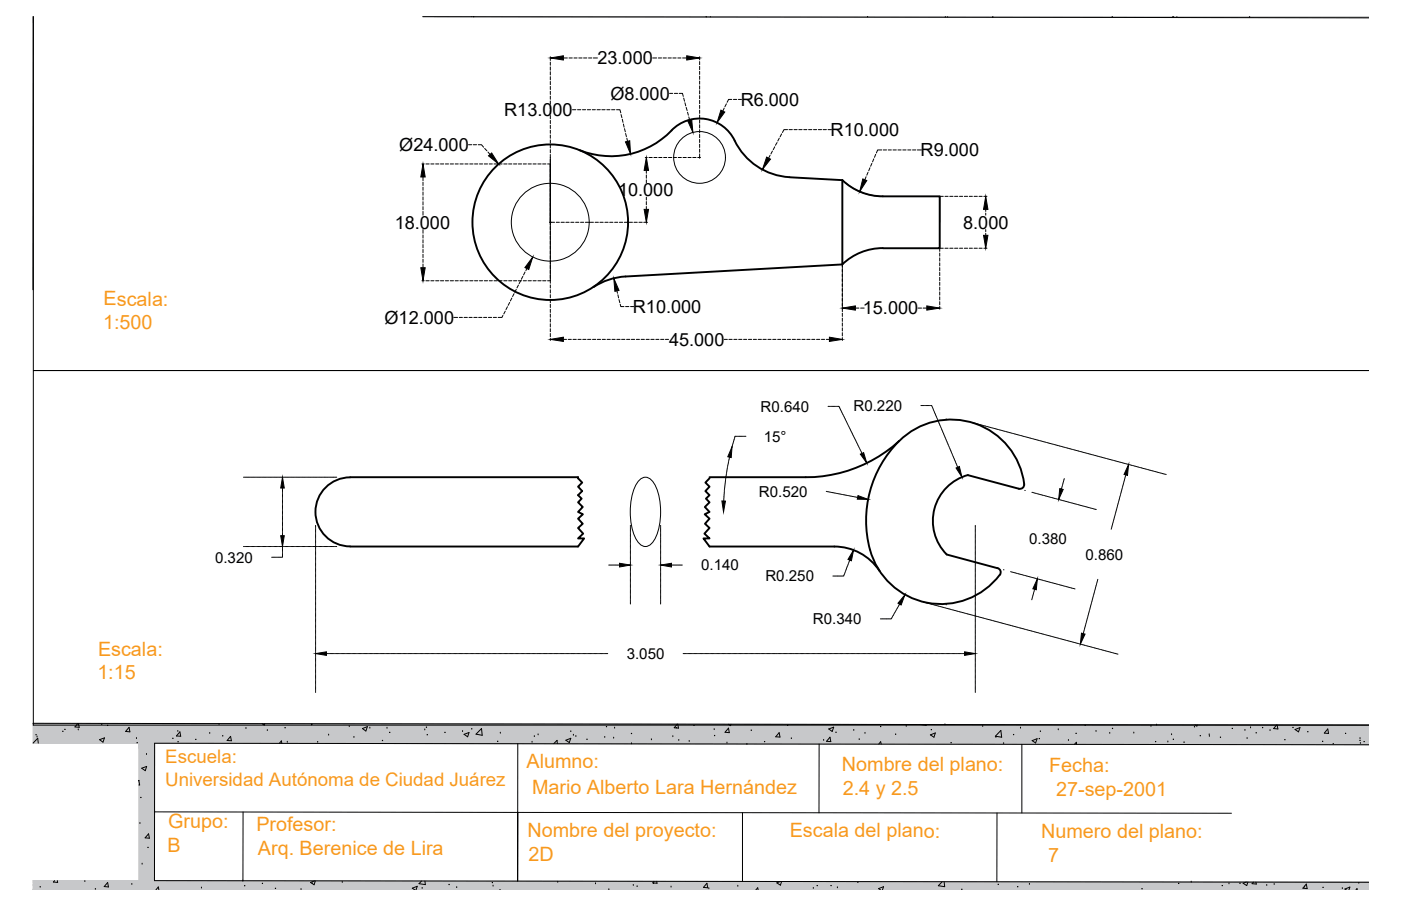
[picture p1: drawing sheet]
<svg xmlns="http://www.w3.org/2000/svg" width="432mm" height="279mm" viewBox="0 0 432 279" stroke-linecap="round" stroke-linejoin="round" font-family="sans-serif">
<defs><g id="words">
<g font-size="6.1" fill="#f8991e">
<text x="31.9" y="94.2">Escala:</text>
<text x="31.8" y="101.5">1:500</text>
<text x="30.2" y="202.2">Escala:</text>
<text x="30" y="209.5">1:15</text>
<text x="162.3" y="236.8">Alumno:</text>
<text x="259.5" y="237.8">Nombre del plano:</text>
<text x="323.3" y="238.1">Fecha:</text>
<text x="164" y="244.7">Mario Alberto Lara Hernández</text>
<text x="259.7" y="245.2">2.4 y 2.5</text>
<text x="325.5" y="245.5">27-sep-2001</text>
<text x="51.8" y="255.5">Grupo:</text>
<text x="79" y="256.3">Profesor:</text>
<text x="51.7" y="262.7">B</text>
<text x="79.5" y="263.6">Arq. Berenice de Lira</text>
<text x="162.6" y="258">Nombre del proyecto:</text>
<text x="243.4" y="258.2">Escala del plano:</text>
<text x="320.9" y="258.3">Numero del plano:</text>
<text x="162.8" y="265.5">2D</text>
<text x="323.1" y="265.7">7</text>
</g>
<g font-size="5.8" fill="#f8991e">
<text x="51" y="235.4">Escuela:</text>
<text x="50.9" y="242.3">Universidad Autónoma de Ciudad Juárez</text>
</g>
<g font-size="5.6">
<text x="184.1" y="19.8">23.000</text>
<text x="155.4" y="35.8">R13.000</text>
<text x="188.1" y="30.7">Ø8.000</text>
<text x="228.3" y="32.7">R6.000</text>
<text x="256" y="41.9">R10.000</text>
<text x="123" y="46.5">Ø24.000</text>
<text x="283.7" y="48.2">R9.000</text>
<text x="190.5" y="60.6">10.000</text>
<text x="121.7" y="70.5">18.000</text>
<text x="296.9" y="70.5">8.000</text>
<text x="118.5" y="99.8">Ø12.000</text>
<text x="195.1" y="96.5">R10.000</text>
<text x="265.9" y="97">15.000</text>
<text x="206.2" y="106.6">45.000</text>
</g>
<g font-size="4.7">
<text x="234.4" y="127">R0.640</text>
<text x="263" y="126.7">R0.220</text>
<text x="235.4" y="136.2">15°</text>
<text x="233.9" y="153.2">R0.520</text>
<text x="317.2" y="167.9">0.380</text>
<text x="66.3" y="173.5">0.320</text>
<text x="334.6" y="172.6">0.860</text>
<text x="216.1" y="175.9">0.140</text>
<text x="235.9" y="179.3">R0.250</text>
<text x="250.6" y="192.5">R0.340</text>
<text x="193.2" y="203.2">3.050</text>
</g>
</g></defs>
<!-- layer: Layer5 -->
<path d="M277.1 136a22.5 22.5 0 0 1 23.7-5.3 22.5 22.5 0 0 1 14.8 19.2l-.7 .7-.9 .1-15.7-4.2M99.9 150.8a10.7 10.7 0 0 1 8-3.6h70.3v.3l1.2 1.3-1.2 1.3 1.2 1.3-1.2 1.3 1.1 1.1-1.1 1.1 1.4 1.5-1.4 1.5 1.4 .7-1.4 1.3 1.4 1.6-1.4 1.3 1.5 1.8-1.5 1.4h1.8l-1.8 2.5h-70.3a10.6 10.6 0 0 1-9.7-6.3 10.6 10.6 0 0 1 1.7-11.4zM218.7 147.2h29.7a42.6 42.6 0 0 0 28.7-11.2 34.1 34.1 0 0 0-7.2 38 22.6 22.6 0 0 0 38.5 2.7l-.2-.9-.8-.6-15.7-4.2M218.7 147.5l-1.3 1.3 1.3 1.3-1.3 1.3 1.3 1.3-1.1 1.1 1.1 1.1-1.5 1.5 1.5 1.5-1.5 .7 1.5 1.3-1.4 1.6 1.4 1.3-1.6 1.8 1.6 1.4h-1.9l1.9 2.5h38.4a16.7 16.7 0 0 1 14 7.6M298.3 146.5a14.7 14.7 0 0 0-6.5 24.5" fill="none" stroke="#000" stroke-width=".59"/>
<!-- layer: 0 -->
<g fill="none" stroke="#000" stroke-width=".31">
<path d="M130.3 5.1l291.6 .4M145.4 5.1h.1M217.7 5.1v.1M219 5.1l-.1 .1M267.4 5.2h.1M291.5 5.1l-.2 .2M292 5.1l.1 .2M305.8 5.3l.2-.1v.1M342.8 5.2h.1M361.8 5.1l-.5 .2 .3 .1M362.7 5.1v.3M169.6 48.6v38"/>
<path d="M259.6 55.5a18 18 0 0 0 12.5 5.1M289.6 60.6v8M10.2 89.4l.1-84.3v109.2h411.6h-411.6v109.3h411.6l-411.7-.5M277.1 136h.1M291.6 129.2v.2M315.8 151.2l.2 .1M309.3 175.7h.1M291.6 186.3v.2M10.2 229.2l1.4-1.5 .2 1.5M11.4 227.3h.1M24 223.1l-.9 1.1 1.3 .1-.2-1.2M24.1 225.1h.1"/>
<path d="M30.7 228.1l1.5-.5-.5 1.3zM39.8 224.3l.2 1.4-1.3-.1zM42.1 227.8h.1M43.7 236.9l1.5-.5-.4 1.3zM45.2 232.7h.1M54.8 225.6h.1M55.4 225.7l.3 1.3h-1.3zM67.5 223.4h.1M71.1 227.1l.2 1.3h-1.3zM80.8 223.2l.6 .4 .2-.4M86.1 229.2l.6-.7 .2 .7M88.5 228.9h.1"/>
<path d="M96 223.6h.1M101.3 226.7h.1M107.6 224.1h.1M111.7 224.7l1.5-.6-.4 1.3zM114 224.6h.1M119.3 224.6h.1M130.9 225.1h.1M142.6 225.6h.1M143 226.5l1.6-.6-.5 1.3zM148.4 224.7l.2 2.1-1.9-.4zM154.2 226.1h.1M159.6 229.3l-.1 42.5 .1-21.3-111.9-.1"/>
<path d="M164 228.9h.1M165.8 226.6h.1M170.7 229.3l1-1 .1 1M174.4 228.3l1.5-.6-.4 1.3zM176.7 226.8h.1M177.5 227.1h.1M189.1 227.6h.1M189.4 224.6h.1M194.6 229.4h.1M200.8 228.1h.1M207.4 227.2h.1M208.7 223.3l-.9 1.1 1.3 .2-.2-1.3"/>
<path d="M212.4 228.7h.1M220.1 225h.1M224.1 229.2h.1M224.5 224.6l.3 1.3-1.3-.1zM224.5 223.4l.7 .4 .1-.4M240.1 225.9l.3 1.4-1.3-.1zM252.5 229.5l-.1 21.2M253.9 228.3h.1M255.4 224.8l1.5-.5-.4 1.3zM255.8 227.3l.3 1.4-1.4-.1zM266.6 226.2h.1M270.8 229.5l.6-.8 .2 .8"/>
<path d="M279.3 224h.1M283.6 223.4l1.8 .3v-.3M286.8 226.6l1.5-.6-.4 1.3zM291.2 223.5h.1M302.9 224h.1M308.5 225.3l.2 2-1.9-.3zM314.5 224.6h.1M314.9 229.5v21.2M318.1 228.4l1.5-.6-.4 1.3zM326.2 225.1h.1M329.3 228.4h.1M331.2 229.5l.6-.6v.6"/>
<path d="M337.8 225.6h.1M342 226.2h.1M349.4 226.1h.1M354.7 224h.1M356.5 223.6h.1M359.9 228.8h.1M361.1 226.6h.1M368.3 223.5l.6 .4 .1-.4M372.7 226.6h.1M372.7 227.1h.1M385.4 224.5h.1M393.5 223.6l-1 1.1 1.4 .1-.3-1.2"/>
<path d="M399.1 225l1.6-.6-.5 1.3zM409.2 224.8l.3 1.4-1.3-.1zM419.2 227.8h.1M421.9 229.7l-374.2-.5-.1 42.4 374.3 .5M42.8 240.7l.2 1.4h-.2M45.8 257.1l.2 1.4-1.3-.1zM47.7 250.4h.1M74.9 250.4v21.2M159.6 250.5l219.9 .3M228.8 250.6v21.2M307.3 250.7l-.1 21.2M16.8 271.6l-.3 .4 1.3 .1-.1-.5"/>
<path d="M33.2 272.2l.2 1.3-1.3-.1zM43.8 266.5h.1M48 274.5l.8-1 .2 1M62.1 273.9h.1M74.8 271.7h.1M92.8 274.3h.1M96.9 271.7l-1.2 .4 1.1 .8 .4-1.2M105.5 272.1h.1M127.9 274.5l-.8-.6 1.5-.6-.4 1.2M129.9 271.7l-.8 .8 2 .3-.1-1.1M152 273.3h.1M154 274.5h.1"/>
<path d="M171.9 272.1h.1M183.5 272.6h.1M195.2 273.1h.1M201.6 271.8l-.4 .5 1.3 .1-.1-.6M206.8 273.6h.1M217.9 272.4l.2 1.4-1.3-.1zM218.5 274.1h.1M227.4 273.3h.1M232.9 274.5l.6-.7 .2 .7M240.5 271.8l-1.1 .5 1.1 .7 .4-1.2M258.1 273.8h.1M271.4 274.5l-.6-.5 1.5-.6-.3 1.1"/>
<path d="M290.4 271.9l-1.2 1.2 2 .3-.2-1.5M317.3 272.7h.1M367.1 272h.1M378.8 272.6h.1M384.1 272l-1 .4 1.1 .7 .4-1.1M386.3 272l-.4 .5 1.3 .1-.1-.6M390.4 273.1h.1M392.7 272.8h.1M402.1 273.6h.1M402.6 272.6l.3 1.4-1.3-.1zM413.7 274h.1M415 274.5l-.5-.3 1.5-.6-.3 .9"/>
<path d="M417.9 274.5l.3-.5 .1 .5"/>
</g>
<!-- layer: Layer6 -->
<path d="M197.1 148a2.54 2.54 0 0 1 4.2 .6 19.5 19.5 0 0 1 0 18.5 2.64 2.64 0 0 1-2.4 1.4 2.64 2.64 0 0 1-2.3-1.4 19.5 19.5 0 0 1 0-18.5z" fill="none" stroke="#000" stroke-width=".31"/>
<!-- layer: Layer8 -->
<g fill="none" stroke="#000" stroke-width=".31">
<path d="M225.7 137.5l-.1 .3M225.8 137.1l-.1 .2M225.9 136.8l-.1 .2M226 136.4v.2M226.1 136l-.1 .3M226.2 135.7v.2M226.3 135.3v.3M226.4 134.9v.3M226.9 134.5h-.3l-.1 .3M227 134.5h.2M227.4 134.5h.2M227.7 134.5h.3"/>
<path d="M228.1 134.5h.2M228.5 134.5h.2M228.8 134.5h.3M229.2 134.5h.3M229.6 134.5h.3M255.2 125.3h.3M255.6 125.3h.3M256 125.3h.3M256.4 125.3h.3M256.8 125.3h.2M257.2 125.3h.2M257.5 125.3h.3"/>
<path d="M257.9 125.3h.2M258.3 125.3l.3 .1M258.7 125.5l.1 .3M258.9 125.9v.2M259 126.2l.1 .3M259.2 126.5l.1 .3M259.4 126.9v.2M259.5 127.2l.1 .3M259.7 127.6l.1 .2M259.8 127.9l.2 .2M260 128.2l.1 .3M260.2 128.6l.1 .2"/>
<path d="M260.3 128.9l.2 .2M260.5 129.3l.1 .2M260.7 129.6l.1 .2M260.8 129.9l.1 .2M261 130.3l.1 .2M261.1 130.6l.2 .2M261.3 131l.1 .2M261.5 131.3l.1 .2M261.6 131.6l.2 .2M261.8 132l.1 .2M262 132.3l.1 .2M262.2 132.6v.3"/>
<path d="M262.3 133l.1 .2M262.5 133.3l.1 .2M262.7 133.6v.3M262.8 134l.1 .2M263 134.3l.1 .2M263.1 134.6l.2 .3M263.3 135l.1 .2M263.5 135.3l.1 .3M263.6 135.7l.2 .2M263.8 136l.1 .2M264 136.3l.1 .2M264.1 136.7l.1 .2"/>
<path d="M264.3 137l.1 .2M264.4 137.3l.2 .3M264.6 137.7l.1 .2M264.8 138l.1 .2M265 138.4l.1 .2M265.1 138.7l.1 .2M265.3 139l.1 .2M265.5 139.4v.2M265.6 139.7l.1 .1M283.8 125.1h.3M284.3 125.1h.2M284.6 125.1h.2"/>
<path d="M285 125.1h.2M285.4 125.1h.2M285.7 125.1h.3M286.1 125.1h.3M286.5 125.1h.3M286.9 125.1l.3 .1M287.3 125.3v.2M287.4 125.7l.1 .2M287.6 126v.3M287.7 126.3l.1 .3M287.9 126.7v.2M288 127.1l.1 .2"/>
<path d="M288.1 127.4l.1 .2M288.3 127.7l.1 .2M288.4 128.1l.1 .2M288.6 128.4l.1 .3M288.7 128.8l.1 .2M288.9 129.1l.1 .2M289 129.5l.1 .2M289.2 129.8v.2M289.3 130.1l.1 .3M289.4 130.5l.1 .2M289.6 130.8l.1 .3M289.7 131.2l.1 .2"/>
<path d="M289.9 131.5l.1 .3M290 131.9l.1 .2M290.2 132.2l.1 .3M290.3 132.6l.1 .2M290.5 132.9l.1 .3M290.6 133.3l.1 .2M290.8 133.6l.1 .2M290.9 134l.1 .2M291 134.3l.2 .2M291.2 134.6l.1 .3M291.3 135l.2 .2M291.5 135.4l.1 .2"/>
<path d="M291.6 135.7l.1 .2M291.8 136l.1 .2M291.9 136.4l.1 .2M292.1 136.7l.1 .3M292.2 137l.1 .3M292.3 137.4l.2 .2M292.5 137.8l.1 .2M292.6 138.1l.2 .2M292.8 138.4l.1 .3M292.9 138.8l.2 .2M293.1 139.1l.1 .3M293.2 139.5l.1 .2"/>
<path d="M293.4 139.8l.1 .3M299.5 130.3h.2M299.8 130.4h.2M300.2 130.4l.2 .1M300.5 130.5l.3 .1M300.9 130.7h.2M301.3 130.7l.2 .1M301.6 130.8l.3 .1M302 131h.2M302.3 131l.3 .1M302.7 131.1l.2 .1M303.1 131.2l.2 .1"/>
<path d="M303.4 131.3l.3 .1M303.8 131.4l.2 .1M304.2 131.5l.2 .1M304.5 131.6l.2 .1M304.9 131.7l.2 .1M305.3 131.8l.2 .1M305.6 131.9l.2 .1M306 132l.2 .1M306.3 132.1l.3 .1M306.7 132.2l.2 .1M307 132.3h.3M307.4 132.4l.3 .1"/>
<path d="M307.8 132.5l.2 .1M308.1 132.6h.3M308.5 132.7h.2M308.8 132.8l.3 .1M309.2 132.9h.2M309.6 133h.2M310 133.1l.2 .1M310.3 133.2h.2M310.7 133.3h.2M311.1 133.4h.2M311.4 133.4l.2 .1M311.8 133.6h.2"/>
<path d="M312.1 133.7h.3M312.5 133.7l.2 .1M312.8 133.8l.3 .1M313.2 134h.3M313.5 134l.3 .1M313.9 134.1l.3 .1M314.3 134.3h.2M314.6 134.3l.3 .1M315 134.4l.2 .1M315.4 134.5l.2 .1M315.8 134.6l.2 .1M316.1 134.7l.2 .1"/>
<path d="M316.5 134.8l.2 .1M316.8 134.9l.3 .1M317.2 135l.2 .1M317.6 135.1l.2 .1M317.9 135.2l.3 .1M318.3 135.3l.2 .1M318.6 135.4l.3 .1M319 135.5l.2 .1M319.3 135.6l.3 .1M319.7 135.7l.3 .1M320.1 135.8l.2 .1M320.4 135.9h.3"/>
<path d="M320.8 136h.2M321.2 136.1l.2 .1M321.5 136.2h.3M321.9 136.3h.2M322.3 136.4l.2 .1M322.6 136.5h.3M323 136.6h.2M323.3 136.7l.3 .1M323.7 136.8h.3M324.1 136.9h.2M324.4 137h.3M324.8 137l.2 .1"/>
<path d="M325.1 137.1l.3 .1M325.5 137.3h.3M325.9 137.3l.2 .1M326.2 137.4l.3 .1M326.6 137.6h.2M327 137.6l.2 .1M327.3 137.7l.3 .1M327.7 137.9h.2M328.1 137.9l.2 .1M328.4 138l.3 .1M328.8 138.1l.2 .1M329.1 138.2l.3 .1"/>
<path d="M329.5 138.3l.3 .1M329.8 138.4l.3 .1M330.2 138.5l.3 .1M330.6 138.6l.2 .1M330.9 138.7l.3 .1M331.3 138.8l.2 .1M331.7 138.9l.2 .1M332 139l.3 .1M332.4 139.1l.2 .1M332.8 139.2h.2M333.1 139.3h.3M333.5 139.4l.2 .1"/>
<path d="M333.9 139.5h.2M334.2 139.6h.3M334.6 139.7l.2 .1M334.9 139.8h.3M335.3 139.9h.3M335.6 140l.3 .1M75 147.2h.3M75.4 147.2h.3M75.8 147.2h.3M76.2 147.2h.2M76.5 147.2h.3M76.9 147.2h.3"/>
<path d="M77.3 147.2h.2M77.7 147.2h.2M78 147.2h.3M78.4 147.2h.3M78.8 147.2h.2M79.1 147.2h.3M79.5 147.2h.3M79.9 147.2h.3M80.3 147.2h.2M80.7 147.2h.2M81.1 147.2h.2M81.4 147.2h.2"/>
<path d="M81.8 147.2h.2M82.2 147.2h.2M82.5 147.2h.3M82.9 147.2h.3M83.3 147.2h.3M83.7 147.2h.2M84.1 147.2h.2M84.4 147.2h.3M84.8 147.2h.2M85.2 147.2h.2M85.5 147.2h.3M85.9 147.2h.3"/>
<path d="M86.3 147.2h.3M86.7 147.2h.2M87 147.2h.3M87.1 150.5v.2M87.1 150.8v.3M87.1 151.1v.3M87.1 151.5v.3M87.1 151.9v.3M87.1 152.3v.2M87.1 152.7v.2M87.1 153v.3M87.1 153.4v.3"/>
<path d="M87.1 153.8v.2M87.1 154.1v.3M87.1 154.5v.3M87.1 154.9v.3M87.1 155.3v.2M87.1 155.7v.2M87.1 156.1v.2M87.1 156.4v.2M87.1 156.8v.2M87.1 157.2v.2M87.1 157.5v.3M87.1 157.9v.3"/>
<path d="M87.1 158.3v.3M87.1 158.7v.2M87.1 159.1v.2M87.1 159.4v.3M87.1 159.8v.2M87.4 147.2h.3M87.8 147.2h.2M88.2 147.2h.2M88.5 147.2h.3M88.9 147.2h.3M89.3 147.2h.2M89.6 147.2h.3"/>
<path d="M90 147.2h.3M90.4 147.2h.3M90.8 147.2h.2M91.2 147.2h.2M91.6 147.2h.2M91.9 147.2h.2M92.3 147.2h.2M92.7 147.2h.2M93 147.2h.3M93.4 147.2h.3M93.8 147.2h.3M94.2 147.2h.2"/>
<path d="M94.6 147.2h.2M94.9 147.2h.3M95.3 147.2h.2M95.7 147.2h.2M96 147.2h.3M96.4 147.2h.3M96.8 147.2h.3M97.2 147.2h.2M97.5 147.2h.3M97.9 147.2h.3M98.3 147.2h.2M98.7 147.2h.2"/>
<path d="M99 147.2h.3M99.4 147.2h.3M99.8 147.2h.3M100.1 147.2h.3M100.5 147.2h.3M100.9 147.2h.3M101.3 147.2h.2M101.7 147.2h.2M102.1 147.2h.2M102.4 147.2h.3M102.8 147.2h.2M103.2 147.2h.2"/>
<path d="M103.5 147.2h.3M223.1 153.9v.3M223.1 154.3l-.1 .2M223.1 153.2v.2M223.1 153.6v.2M223.2 152.5v.2M223.2 152.8l-.1 .3M223.2 152.1v.2M223.3 151.3v.3M223.3 151.7l-.1 .2M223.3 150.9v.3M223.3 150.6v.2"/>
<path d="M223.4 150.2l-.1 .3M223.4 149.8v.3M223.5 149.5l-.1 .2M223.5 149.1v.2M223.5 148.7v.2M223.6 148.4l-.1 .2M223.6 148v.2M223.7 147.6l-.1 .2M223.7 147.2v.3M223.8 146.9l-.1 .2M223.8 146.5v.2M223.9 146.1l-.1 .3"/>
<path d="M223.9 145.7v.3M224 145.4v.2M224.1 145l-.1 .3M224.1 144.6v.3M224.2 144.2l-.1 .3M224.3 143.9l-.1 .2M224.3 143.5v.3M224.4 143.1v.3M224.5 142.8l-.1 .2M224.6 142.4l-.1 .3M224.6 142v.3M224.7 141.7l-.1 .2"/>
<path d="M224.8 141.3l-.1 .3M224.8 141v.2M254.7 151.5l.1 .1M255 151.6l.2 .1M255.3 151.7h.3M255.7 151.7l.2 .1M256.1 151.8l.2 .1M256.4 151.9h.3M256.8 151.9l.2 .1M257.2 152l.2 .1M257.5 152.1l.3 .1M257.9 152.2h.2"/>
<path d="M258.3 152.2l.2 .1M258.6 152.3l.3 .1M259 152.4h.2M259.4 152.5h.2M259.7 152.5l.3 .1M260.1 152.6h.3M260.5 152.7h.2M260.8 152.7l.3 .1M261.2 152.8h.3M261.6 152.9h.2M261.9 152.9l.3 .1M262.3 153h.3"/>
<path d="M262.7 153.1h.2M263 153.1l.3 .1M263.4 153.2l.3 .1M263.8 153.3h.3M264.1 153.3l.3 .1M293.5 140.2l.1 .2M293.7 140.5l.1 .3M293.8 140.9l.1 .2M293.9 141.2l.2 .2M294.1 141.6l.1 .2M294.2 141.9l.2 .2M294.4 142.3l.1 .2"/>
<path d="M294.5 142.6l.1 .2M294.7 142.9l.1 .3M294.8 143.3l.1 .2M295 143.7l.1 .2M295.1 144l.1 .1M318 151.8l.3 .1M318.4 151.9l.3 .1M318.8 152l.2 .1M319.1 152.1l.3 .1M319.5 152.2l.2 .1M319.9 152.3l.2 .1M320.2 152.4l.2 .1"/>
<path d="M320.6 152.5l.2 .1M321 152.6l.2 .1M321.3 152.7l.2 .1M321.7 152.8h.2M322.1 152.9l.2 .1M322.4 153h.3M322.8 153.1h.2M323.1 153.2l.3 .1M323.5 153.3h.2M323.8 153.4h.3M324.2 153.5h.3M324.6 153.6h.2"/>
<path d="M324.9 153.7h.3M325.3 153.8h.2M325.7 153.9h.2M326 153.9l.2 .1M326.4 154.1h.2M326.8 154.1l.2 .1M327.1 154.2l.2 .1M327.2 150.5l-.1 .3M327.3 150.2v.2M327.4 149.8l-.1 .2M327.5 154.4h.2M327.5 149.5l-.1 .2"/>
<path d="M327.6 149.1v.2M327.7 148.7l-.1 .2M327.8 154.4l.3 .1M327.8 148.4l-.1 .2M327.9 148v.2M328 147.6l-.1 .3M328.2 154.5l.3 .1M328.6 154.6l.2 .1M328.9 154.7l.3 .1M329.3 154.8l.2 .1M329.6 154.9l.3 .1M330 155l.2 .1"/>
<path d="M330.4 155.1l.2 .1M330.7 155.2l.3 .1M331.1 155.3l.2 .1M331.5 155.4l.2 .1M331.8 155.5l.2 .1M332.2 155.6l.2 .1M332.6 155.7l.2 .1M332.9 155.8l.2 .1M333.3 155.9l.2 .1M333.6 156l.3 .1M334 156.1h.2M334.3 156.2l.3 .1"/>
<path d="M334.7 156.3l.3 .1M335.1 156.4h.2M335.4 156.5l.3 .1M335.8 156.6h.2M336 140.1h.3M336.2 156.7h.2M336.4 140.2h.2M336.5 156.8h.2M336.7 140.3h.3M336.9 156.9h.2M337.1 140.3l.2 .1M337.3 157h.2"/>
<path d="M337.5 140.4l.2 .1M337.6 157.1h.3M337.8 140.6h.3M338.2 140.6l.2 .1M338.6 140.7l.2 .1M338.9 140.9h.3M339.3 140.9l.2 .1M339.6 141l.3 .1M340 141.2h.3M340.4 141.2l.2 .1M340.7 141.3l.3 .1M341.1 141.4l.2 .1"/>
<path d="M341.4 141.5l.3 .1M341.8 141.6l.3 .1M342.2 141.7l.2 .1M342.5 141.8l.3 .1M342.9 141.9l.2 .1M343.3 142l.2 .1M343.4 159.8v.2M343.5 159.4l-.1 .3M343.6 159.1l-.1 .2M343.6 142.1l.3 .1M343.7 158.7l-.1 .2M343.8 158.3l-.1 .3"/>
<path d="M343.9 158l-.1 .2M344 142.2l.2 .1M344 157.6l-.1 .3M344.1 157.2l-.1 .3M344.2 156.9l-.1 .3M344.3 156.5l-.1 .3M344.4 142.3l.2 .1M344.4 156.2l-.1 .2M344.5 155.8l-.1 .3M344.6 155.5l-.1 .2M344.7 155.1l-.1 .2M344.7 142.4l.3 .1"/>
<path d="M344.7 154.7v.3M344.9 154.4l-.1 .2M345 154l-.1 .2M345 153.6v.3M345.1 142.5l.2 .1M345.1 153.3v.2M345.3 152.9l-.1 .2M345.3 152.5v.3M345.4 142.6h.3M345.4 152.2v.2M345.6 151.8l-.1 .3M345.6 151.4v.3"/>
<path d="M345.7 151.1v.3M345.8 142.7l.3 .1M345.8 150.7v.3M345.9 150.4l-.1 .2M346 150v.3M346.1 149.7v.2M346.2 142.8h.2M346.2 149.3l-.1 .2M346.3 148.9l-.1 .3M346.4 148.6v.2M346.5 142.9h.3M346.5 148.2l-.1 .2"/>
<path d="M346.6 147.8l-.1 .3M346.7 147.5v.2M346.8 147.1l-.1 .2M346.9 143l.2 .1M346.9 146.7l-.1 .3M347 146.4l-.1 .2M347.2 143.1h.3M347.6 143.2h.2M348 143.3l.2 .1M348.3 143.4h.3M348.7 143.5h.2M349.1 143.6h.2"/>
<path d="M349.4 143.7h.3M349.8 143.7l.2 .1M350.2 143.9h.2M350.5 143.9l.3 .1M350.9 144l.2 .1M351.2 144.2h.3M351.6 144.2l.3 .1M351.9 144.3l.3 .1M352.3 144.5h.3M352.7 144.5l.2 .1M353 144.6l.3 .1M353.4 144.7l.2 .1"/>
<path d="M353.8 144.8l.2 .1M354.1 144.9l.3 .1M354.5 145l.2 .1M354.9 145.1l.2 .1M355.2 145.2l.3 .1M355.6 145.3l.2 .1M356 145.4l.2 .1M356.3 145.5l.3 .1M356.7 145.6l.2 .1M357 145.7l.3 .1M357.4 145.8l.2 .1M357.7 145.9h.3"/>
<path d="M358.1 146l.3 .1M358.5 146.1h.2M358.8 146.2h.3M359.2 146.3h.2M75 168.5h.3M75.4 168.5h.3M75.8 168.5h.3M76.2 168.5h.2M76.5 168.5h.3M76.9 168.5h.3M77.3 168.5h.2M77.7 168.5h.2"/>
<path d="M78 168.5h.3M78.4 168.5h.3M78.8 168.5h.2M79.1 168.5h.3M79.5 168.5h.3M79.9 168.5h.3M80.3 168.5h.2M80.7 168.5h.2M81.1 168.5h.2M81.4 168.5h.2M81.8 168.5h.2M82.2 168.5h.2"/>
<path d="M82.5 168.5h.3M82.9 168.5h.3M83.3 168.5h.3M83.7 168.5h.2M83.7 171.8h.3M84.1 168.5h.2M84.1 171.8h.3M84.4 168.5h.3M84.5 171.8h.3M84.8 168.5h.2M84.9 171.8h.2M85.2 168.5h.2"/>
<path d="M85.2 171.8h.3M85.5 168.5h.3M85.6 171.8h.3M85.9 168.5h.3M86 171.8h.3M86.3 168.5h.3M86.4 171.8h.2M86.7 168.5h.2M87 168.5h.3M87.1 171.6v.2h-.3M87.1 160.2v.2M87.1 160.5v.3"/>
<path d="M87.1 160.9v.3M87.1 161.3v.3M87.1 161.7v.2M87.1 162v.3M87.1 162.4v.3M87.1 162.8v.2M87.1 163.2v.2M87.1 163.5v.3M87.1 163.9v.3M87.1 164.3v.3M87.1 164.7v.2M87.1 165v.2"/>
<path d="M87.1 168.5v.3M87.1 168.9v.3M87.1 169.3v.3M87.1 169.7v.2M87.1 170.1v.2M87.1 170.4v.3M87.1 170.8v.3M87.1 171.2v.3M87.4 168.5h.3M87.8 168.5h.2M88.2 168.5h.2M88.5 168.5h.3"/>
<path d="M88.9 168.5h.3M89.3 168.5h.2M89.6 168.5h.3M90 168.5h.3M90.4 168.5h.3M90.8 168.5h.2M91.2 168.5h.2M91.6 168.5h.2M91.9 168.5h.2M92.3 168.5h.2M92.7 168.5h.2M93 168.5h.3"/>
<path d="M93.4 168.5h.3M93.8 168.5h.3M94.2 168.5h.2M94.6 168.5h.2M94.9 168.5h.3M95.3 168.5h.2M95.7 168.5h.2M96 168.5h.3M96.4 168.5h.3M96.8 168.5h.3M97.2 168.5h.2M97.3 162v.2"/>
<path d="M97.3 162.3v.3M97.3 162.7v.3M97.3 163.1v.2M97.3 163.5v.2M97.3 163.8v.3M97.3 164.2v.3M97.3 164.6v.3M97.3 165v.2M97.3 165.3v.3M97.3 165.7v.3M97.3 166.1v.2M97.3 166.5v.2"/>
<path d="M97.3 166.8v.3M97.3 167.2v.3M97.3 167.6v.2M97.3 168v.2M97.3 168.3v.3M97.3 168.7v.3M97.3 169.1v.2M97.3 169.5v.2M97.3 169.9v.2M97.3 170.2v.3M97.3 170.6v.2M97.3 171v.2"/>
<path d="M97.3 171.3v.3M97.3 171.7v.3M97.3 172.1v.3M97.3 172.5v.2M97.3 172.9v.2M97.3 173.2v.3M97.3 173.6v.2M97.3 174v.2M97.3 174.3v.3M97.3 174.7v.3M97.3 175.1v.3M97.3 175.5v.2"/>
<path d="M97.3 175.9v.2M97.3 176.2v.3M97.3 176.6v.2M97.3 177v.2M97.3 177.3v.3M97.3 177.7v.3M97.3 178.1v.3M97.3 178.5v.2M97.3 178.8v.3M97.3 179.2v.3M97.3 179.6v.2M97.3 180v.2"/>
<path d="M97.5 168.5h.3M97.9 168.5h.3M98.3 168.5h.2M98.7 168.5h.2M99 168.5h.3M99.4 168.5h.3M99.8 168.5h.3M100.1 168.5h.3M100.5 168.5h.3M100.9 168.5h.3M101.3 168.5h.2M101.7 168.5h.2"/>
<path d="M102.1 168.5h.2M102.4 168.5h.3M102.8 168.5h.2M103.2 168.5h.2M103.5 168.5h.3M187.6 174.3h.3M188 174.3h.3M188.4 174.3h.3M188.8 174.3h.2M189.2 174.3h.2M189.5 174.3h.3M189.9 174.3h.2"/>
<path d="M190.3 174.3h.2M190.7 174.3h.3M194.3 162v.3M194.3 162.4v.3M194.3 162.8v.2M194.3 163.2v.2M194.3 163.5v.3M194.3 163.9v.2M194.3 164.3v.2M194.3 164.6v.3M194.3 165v.3M194.3 165.4v.3"/>
<path d="M194.3 165.8v.2M194.3 166.1v.3M194.3 166.5v.3M194.3 166.9v.2M194.3 167.3v.2M194.3 167.7v.2M194.3 168v.3M194.3 168.4v.3M194.3 168.8v.2M194.3 169.1v.3M194.3 169.5v.3M194.3 169.9v.3"/>
<path d="M194.3 170.3v.2M194.3 170.7v.2M194.3 171v.3M194.3 171.4v.2M194.3 171.8v.2M194.3 172.1v.3M194.3 172.5v.3M194.3 172.9v.3M194.3 173.3v.2M194.3 173.7v.2M194.3 174v.3M194.3 174.4v.2"/>
<path d="M194.3 174.8v.2M194.3 175.1v.3M194.3 175.5v.3M194.3 175.9v.3M194.3 176.3v.2M194.3 176.7v.2M194.3 177v.3M194.3 177.4v.2M194.3 177.8v.2M194.3 178.2v.2M194.3 178.5v.3M194.3 178.9v.3"/>
<path d="M194.3 179.3v.2M194.3 179.7v.2M203.6 162v.3M203.6 162.4v.3M203.6 162.8v.2M203.6 163.2v.2M203.6 163.5v.3M203.6 163.9v.2M203.6 164.3v.2M203.6 164.6v.3M203.6 165v.3M203.6 165.4v.3"/>
<path d="M203.6 165.8v.2M203.6 166.1v.3M203.6 166.5v.3M203.6 166.9v.2M203.6 167.3v.2M203.6 167.7v.2M203.6 168v.3M203.6 168.4v.3M203.6 168.8v.2M203.6 169.1v.3M203.6 169.5v.3M203.6 169.9v.3"/>
<path d="M203.6 170.3v.2M203.6 170.7v.2M203.6 171v.3M203.6 171.4v.2M203.6 171.8v.2M203.6 172.1v.3M203.6 172.5v.3M203.6 172.9v.3M203.6 173.3v.2M203.6 173.7v.2M203.6 174v.3M203.6 174.4v.2"/>
<path d="M203.6 174.8v.2M203.6 175.1v.3M203.6 175.5v.3M203.6 175.9v.3M203.6 176.3v.2M203.6 176.7v.2M203.6 177v.3M203.6 177.4v.2M203.6 177.8v.2M203.6 178.2v.2M203.6 178.5v.3M203.6 178.9v.3"/>
<path d="M203.6 179.3v.2M203.6 179.7v.2M207 174.3h.2M207.4 174.3h.2M207.8 174.3h.2M208.1 174.3h.3M208.5 174.3h.2M208.9 174.3h.2M209.2 174.3h.3M209.6 174.3h.3M210 174.3h.3M256.7 177.6h.3"/>
<path d="M257.1 177.6h.3M257.5 177.6h.3M257.9 177.6h.2M258.2 177.6h.3M258.6 177.6h.3M259 177.6h.2M259.4 177.6h.2M260.1 177.3l-.1 .3h-.3M260.3 177l-.1 .2M260.4 176.6l-.1 .3M260.5 176.3v.2M260.7 176l-.1 .2"/>
<path d="M260.8 175.6l-.1 .2M260.9 175.2l-.1 .3M261.1 174.9l-.1 .2M261.2 174.6l-.1 .2M261.4 174.2l-.1 .2M261.5 173.8l-.1 .2M261.6 173.5l-.1 .2M261.7 173.1l-.1 .3M261.9 172.7l-.1 .3M300.6 162v.2M300.6 162.3v.3M300.6 162.7v.3"/>
<path d="M300.6 163.1v.2M300.6 163.5v.2M300.6 163.8v.3M300.6 164.2v.3M300.6 164.6v.3M300.6 165v.2M300.6 165.3v.3M300.6 165.7v.3M300.6 166.1v.2M300.6 166.5v.2M300.6 166.8v.3M300.6 167.2v.3"/>
<path d="M300.6 167.6v.2M300.6 168v.2M300.6 168.3v.3M300.6 168.7v.3M300.6 169.1v.2M300.6 169.5v.2M300.6 169.9v.2M300.6 170.2v.3M300.6 170.6v.2M300.6 171v.2M300.6 171.3v.3M300.6 171.7v.3"/>
<path d="M300.6 172.1v.3M300.6 172.5v.2M300.6 172.9v.2M300.6 173.2v.3M300.6 173.6v.2M300.6 174v.2M300.6 174.3v.3M300.6 174.7v.3M300.6 175.1v.3M300.6 175.5v.2M300.6 175.9v.2M300.6 176.2v.3"/>
<path d="M300.6 176.6v.2M300.6 177v.2M300.6 177.3v.3M300.6 177.7v.3M300.6 178.1v.3M300.6 178.5v.2M300.6 178.8v.3M300.6 179.2v.3M300.6 179.6v.2M300.6 180v.2M311.5 176.3l.2 .1M311.9 176.4l.2 .1"/>
<path d="M312.2 176.5h.2M312.6 176.6l.2 .1M313 176.7l.2 .1M313.3 176.8h.2M313.7 176.9l.2 .1M314 177l.3 .1M314.4 177.1h.2M314.8 177.2h.2M315.1 177.3h.3M315.5 177.4h.2M315.8 177.5h.3M316.2 177.6h.2"/>
<path d="M316.6 177.6l.2 .1M316.9 177.8h.3M317.3 177.9h.2M317.7 177.9l.2 .1M318 178.1h.2M318.4 178.2h.2M318.8 178.2l.2 .1M319.1 178.3l.2 .1M319.5 178.4l.2 .1M319.8 178.5l.3 .1M320.2 178.6l.2 .1M320.5 178.7l.3 .1"/>
<path d="M320.9 178.8l.3 .1M321.3 178.9l.2 .1M321.6 179l.3 .1M322 179.1l.2 .1M322.4 179.2l.2 .1M322.7 179.3l.2 .1M323.1 179.4l.2 .1M323.5 179.5l.2 .1M323.8 179.6l.2 .1M324.2 179.7l.2 .1M324.6 179.8h.2M324.9 179.9l.2 .1"/>
<path d="M325.3 180l.2 .1M338.1 179.7l-.1 .2M338.2 179.3l-.1 .2M338.3 179l-.1 .2M338.4 178.7l-.1 .1M342.5 163v.2M342.6 162.7l-.1 .3M342.7 162.3v.3M342.8 162v.2M342.9 161.6l-.1 .3M343 161.3l-.1 .2M343.1 160.9v.2"/>
<path d="M343.2 160.5l-.1 .3M343.3 160.2l-.1 .2M97.3 180.4v.2M97.3 180.7v.3M97.3 181.1v.3M97.3 181.5v.2M97.3 181.8v.3M97.3 182.2v.3M97.3 182.6v.3M97.3 183v.2M97.3 183.4v.2M97.3 183.7v.3"/>
<path d="M97.3 184.1v.2M97.3 184.5v.2M97.3 184.8v.3M97.3 185.2v.3M97.3 185.6v.3M97.3 186v.2M97.3 186.4v.2M97.3 186.7v.3M97.3 187.1v.2M97.3 187.5v.2M97.3 187.8v.3M97.3 188.2v.3"/>
<path d="M97.3 188.6v.3M97.3 189v.2M97.3 189.4v.2M97.3 189.7v.3M97.3 190.1v.2M97.3 190.5v.2M97.3 190.9v.2M97.3 191.2v.3M97.3 191.6v.3M97.3 192v.2M97.3 192.4v.2M97.3 192.7v.3"/>
<path d="M97.3 193.1v.3M97.3 193.5v.2M97.3 193.9v.2M97.3 194.2v.3M97.3 194.6v.3M97.3 195v.2M97.3 195.3v.3M97.3 195.7v.3M97.3 196.1v.3M97.3 196.5v.2M97.3 196.9v.2M97.3 197.2v.3"/>
<path d="M97.3 197.6v.2M97.3 198v.2M97.3 198.3v.3M97.3 198.7v.3M97.3 199.1v.3M97.3 199.5v.2M97.3 199.9v.2M194.3 180v.3M194.3 180.4v.3M194.3 180.8v.2M194.3 181.2v.2M194.3 181.5v.3"/>
<path d="M194.3 181.9v.3M194.3 182.3v.2M194.3 182.6v.3M194.3 183v.3M194.3 183.4v.3M194.3 183.8v.2M194.3 184.2v.2M194.3 184.5v.3M194.3 184.9v.3M194.3 185.3v.2M194.3 185.6v.3M194.3 186v.3"/>
<path d="M203.6 180v.3M203.6 180.4v.3M203.6 180.8v.2M203.6 181.2v.2M203.6 181.5v.3M203.6 181.9v.3M203.6 182.3v.2M203.6 182.6v.3M203.6 183v.3M203.6 183.4v.3M203.6 183.8v.2M203.6 184.2v.2"/>
<path d="M203.6 184.5v.3M203.6 184.9v.3M203.6 185.3v.2M203.6 185.6v.3M203.6 186v.3M271.3 190.9h.3M271.8 190.9h.2M272.1 190.9h.3M272.5 190.9h.3M272.9 190.9h.3M273.2 190.9h.3M273.6 190.9h.3"/>
<path d="M274 190.9h.3M274.9 190.6l-.5 .3M275 190.3l-.1 .2M275.2 189.9l-.1 .2M275.4 189.6l-.1 .2M275.6 189.3l-.2 .2M275.7 188.9l-.1 .3M276 188.6l-.2 .3M276.1 188.3l-.1 .2M276.3 188l-.1 .2M276.5 187.6l-.1 .2M276.7 187.3l-.2 .3"/>
<path d="M276.9 187l-.1 .2M277.1 186.7l-.2 .2M277.3 186.3l-.2 .3M284.6 185.7h.2M285 185.8h.2M285.3 185.9h.3M285.7 185.9l.2 .1M286 186.1h.3M286.4 186.2h.3M286.8 186.2l.2 .1M287.1 186.4h.3M287.5 186.5h.2"/>
<path d="M287.9 186.5l.2 .1M288.2 186.6l.2 .1M288.6 186.7l.2 .1M289 186.8l.2 .1M289.3 186.9l.2 .1M289.7 187l.2 .1M290.1 187.1l.2 .1M290.4 187.2l.2 .1M290.8 187.3l.2 .1M291.1 187.4l.3 .1M291.5 187.5l.2 .1M291.8 187.6l.3 .1"/>
<path d="M292.2 187.7l.3 .1M292.6 187.8h.2M292.9 187.9l.3 .1M293.3 188l.2 .1M293.7 188.1h.2M294 188.2l.2 .1M294.4 188.3l.2 .1M294.8 188.4h.2M295.1 188.5l.2 .1M295.5 188.6l.2 .1M295.8 188.7h.3M296.2 188.8h.2"/>
<path d="M296.6 188.9h.2M296.9 188.9l.3 .1M297.3 189.1h.2M297.6 189.2h.3M298 189.2l.3 .1M298.4 189.4h.2M298.7 189.5h.3M299.1 189.5l.2 .1M299.5 189.6l.2 .1M299.8 189.8h.2M300.2 189.8l.2 .1M300.6 180.4v.2"/>
<path d="M300.6 180.7v.3M300.6 181.1v.3M300.6 181.5v.2M300.6 181.8v.3M300.6 182.2v.3M300.6 182.6v.3M300.6 183v.2M300.6 183.4v.2M300.6 183.7v.3M300.6 184.1v.2M300.6 184.5v.2M300.6 184.8v.3"/>
<path d="M300.6 185.2v.3M300.6 185.6v.3M300.6 186v.2M300.6 186.4v.2M300.6 186.7v.3M300.6 187.1v.2M300.6 187.5v.2M300.6 187.8v.3M300.6 188.2v.3M300.6 188.6v.3M300.6 189v.2M300.6 189.4v.2"/>
<path d="M300.6 189.7l.2 .3M300.6 190.1v.2M300.6 190.5v.2M300.6 190.9v.2M300.6 191.2v.3M300.6 191.6v.3M300.6 192v.2M300.6 192.4v.2M300.6 192.7v.3M300.6 193.1v.3M300.6 193.5v.2M300.6 193.9v.2"/>
<path d="M300.6 194.2v.3M300.6 194.6v.3M300.6 195v.2M300.6 195.3v.3M300.6 195.7v.3M300.6 196.1v.3M300.6 196.5v.2M300.6 196.9v.2M300.6 197.2v.3M300.6 197.6v.2M300.6 198v.2M300.6 198.3v.3"/>
<path d="M300.6 198.7v.3M300.6 199.1v.3M300.6 199.5v.2M300.6 199.9v.2M300.9 190l.2 .1M301.3 190.1l.2 .1M301.6 190.2l.3 .1M302 190.3l.2 .1M302.3 190.4l.3 .1M302.7 190.5l.3 .1M303.1 190.6l.2 .1M303.4 190.7l.3 .1"/>
<path d="M303.8 190.8l.2 .1M304.2 190.9l.2 .1M304.5 191l.3 .1M304.9 191.1h.2M305.3 191.2l.2 .1M305.6 191.3l.2 .1M306 191.4h.2M306.4 191.5l.2 .1M306.7 191.6l.2 .1M307.1 191.7h.2M307.4 191.8h.3M307.8 191.9l.2 .1"/>
<path d="M308.1 192h.3M308.5 192.1h.3M308.8 192.2h.3M309.2 192.2l.3 .1M309.6 192.4h.2M310 192.5h.2M310.3 192.5l.2 .1M310.7 192.7h.2M311.1 192.8h.2M311.4 192.8l.2 .1M311.8 192.9l.2 .1M312.1 193.1h.3"/>
<path d="M312.5 193.1l.2 .1M312.9 193.2l.2 .1M313.2 193.4h.3M313.6 193.4l.2 .1M313.9 193.5l.3 .1M314.3 193.6l.3 .1M314.6 193.7l.3 .1M315 193.8l.3 .1M315.4 193.9l.2 .1M315.8 194l.2 .1M316.1 194.1l.2 .1M316.5 194.2l.2 .1"/>
<path d="M316.9 194.3l.2 .1M317.2 194.4l.2 .1M317.6 194.5l.2 .1M317.9 194.6l.3 .1M318.1 184.7l-.1 .3M318.2 184.3l-.1 .2M318.3 184l-.1 .2M318.3 194.7h.2M318.4 183.6l-.1 .2M318.5 183.2l-.1 .2M318.5 182.9v.2M318.7 182.5l-.1 .2"/>
<path d="M318.7 194.8l.2 .1M318.8 182.1l-.1 .3M318.9 181.8l-.1 .2M319 194.9l.3 .1M319.4 195h.2M319.7 195.1h.3M320.1 195.2l.2 .1M320.4 195.3h.3M320.8 195.4h.3M321.2 195.5l.2 .1M321.5 195.6h.3M321.9 195.7h.2"/>
<path d="M322.3 195.8h.2M322.7 195.8l.2 .1M323 196h.2M323.4 196.1h.2M323.7 196.1l.3 .1M324.1 196.2l.2 .1M324.4 196.4h.3M324.8 196.4l.3 .1M325.2 196.5l.2 .1M325.5 196.7h.3M325.6 180.1h.3M325.9 196.7l.2 .1"/>
<path d="M326 180.2l.2 .1M326.2 196.8l.3 .1M326.3 180.3l.3 .1M326.6 196.9l.2 .1M326.7 180.4h.3M327 197l.2 .1M327.1 180.5h.2M327.3 197.1l.3 .1M327.4 180.6l.3 .1M327.7 197.2l.2 .1M327.8 180.7h.2M328.1 197.3l.2 .1"/>
<path d="M328.2 180.8h.2M328.5 197.4l.2 .1M328.5 180.9h.2M328.8 197.5l.2 .1M328.9 180.9l.2 .1M329.2 197.6l.2 .1M329.3 181.1h.2M329.5 197.7l.3 .1M329.6 181.2h.2M329.9 197.8l.2 .1M330 181.2l.2 .1M330.2 197.9l.3 .1"/>
<path d="M330.3 181.4h.3M330.6 198h.3M330.7 181.5h.2M330.9 198.1l.3 .1M331.1 181.5l.2 .1M331.3 198.2l.3 .1M331.7 198.3h.2M332 198.4h.3M332.4 198.5l.2 .1M332.8 198.6h.2M333.1 198.7h.3M333.5 198.8l.2 .1"/>
<path d="M333.9 198.9h.2M333.9 195.3v.1M334 194.9v.2M334.1 194.5l-.1 .2M334.2 199h.3M334.2 194.2l-.1 .2M334.3 193.8l-.1 .2M334.4 193.4l-.1 .3M334.5 193.1l-.1 .2M334.6 199.1l.2 .1M334.6 192.7l-.1 .3M334.7 192.3l-.1 .3"/>
<path d="M334.8 192l-.1 .2M334.9 191.6l-.1 .3M335 199.2h.2M335 191.3l-.1 .2M335.1 190.9l-.1 .2M335.2 190.5l-.1 .3M335.3 190.2l-.1 .2M335.3 199.3h.3M335.4 189.8l-.1 .2M335.5 189.5l-.1 .2M335.6 189.1l-.1 .2M335.6 188.7v.2"/>
<path d="M335.7 199.4h.2M335.7 188.4v.2M335.9 188l-.1 .2M335.9 187.6v.3M336 199.4l.3 .1M336 187.3v.2M336.2 186.9l-.1 .3M336.2 186.5v.3M336.3 186.2v.2M336.4 199.5l.2 .1M336.5 185.8l-.1 .3M336.5 185.5v.2"/>
<path d="M336.6 185.1v.2M336.7 184.7v.3M336.7 199.7h.3M336.8 184.4l-.1 .2M336.9 184l-.1 .2M337 183.7v.2M337.1 199.7l.3 .1M337.1 183.3l-.1 .2M337.2 182.9l-.1 .2M337.3 182.6v.2M337.4 182.2l-.1 .2M337.5 199.8l.2 .1"/>
<path d="M337.5 181.8l-.1 .3M337.6 181.5v.2M337.7 181.1l-.1 .3M337.8 180.7l-.1 .3M337.8 200h.3M337.9 180.4l-.1 .2M338 180l-.1 .3M97.3 200.3v.2M97.3 200.6v.2M97.3 201v.2M97.3 201.4v.2M97.3 201.7v.3"/>
<path d="M97.3 202.1v.3M97.3 202.5v.2M97.3 202.9v.2M97.3 203.3v.2M97.3 203.6v.2M97.3 204v.2M97.3 204.4v.2M97.3 204.7v.3M97.3 205.1v.3M97.3 205.5v.3M97.3 205.9v.2M97.3 206.2v.3"/>
<path d="M97.3 206.6v.3M97.3 207v.2M97.3 207.4v.2M97.3 207.7v.3M97.3 208.1v.3M97.3 208.5v.3M97.3 208.8v.3M97.3 209.2v.3M97.3 209.6v.3M97.3 210v.2M97.3 210.4v.2M97.3 210.7v.3"/>
<path d="M97.3 211.1v.3M97.3 211.5v.2M97.3 211.9v.2M97.3 212.2v.3M97.3 212.6v.3M97.3 213v.2M97.3 213.4v.1M100.6 201.6h.2M100.9 201.6h.3M101.3 201.6h.2M101.7 201.6h.2M102.1 201.6h.2"/>
<path d="M102.4 201.6h.2M102.8 201.6h.2M103.2 201.6h.2M103.5 201.6h.3M103.9 201.6h.3M104.3 201.6h.2M104.7 201.6h.2M105 201.6h.3M105.4 201.6h.2M105.8 201.6h.2M106.2 201.6h.2M106.5 201.6h.3"/>
<path d="M106.9 201.6h.3M107.3 201.6h.2M107.6 201.6h.3M108 201.6h.3M108.4 201.6h.3M108.8 201.6h.2M109.2 201.6h.2M109.5 201.6h.3M109.9 201.6h.2M110.3 201.6h.2M110.6 201.6h.3M111 201.6h.3"/>
<path d="M111.4 201.6h.3M111.8 201.6h.2M112.2 201.6h.2M112.6 201.6h.2M112.9 201.6h.2M113.3 201.6h.2M113.7 201.6h.2M114 201.6h.3M114.4 201.6h.3M114.8 201.6h.2M115.2 201.6h.2M115.5 201.6h.3"/>
<path d="M115.9 201.6h.2M116.3 201.6h.2M116.7 201.6h.2M117 201.6h.3M117.4 201.6h.3M117.8 201.6h.3M118.1 201.6h.3M118.5 201.6h.3M118.9 201.6h.3M119.3 201.6h.2M119.7 201.6h.2M120 201.6h.3"/>
<path d="M120.4 201.6h.3M120.8 201.6h.2M121.1 201.6h.3M121.5 201.6h.3M121.9 201.6h.3M122.3 201.6h.2M122.7 201.6h.2M123 201.6h.3M123.4 201.6h.2M123.8 201.6h.2M124.1 201.6h.3M124.5 201.6h.3"/>
<path d="M124.9 201.6h.3M125.3 201.6h.2M125.7 201.6h.2M126 201.6h.3M126.4 201.6h.2M126.8 201.6h.2M127.2 201.6h.2M127.5 201.6h.3M127.9 201.6h.3M128.3 201.6h.3M128.7 201.6h.2M129 201.6h.3"/>
<path d="M129.4 201.6h.3M129.8 201.6h.2M130.2 201.6h.2M130.5 201.6h.3M130.9 201.6h.3M131.3 201.6h.2M131.6 201.6h.3M132 201.6h.3M132.4 201.6h.3M132.8 201.6h.2M133.2 201.6h.2M133.5 201.6h.3"/>
<path d="M133.9 201.6h.2M134.3 201.6h.2M134.6 201.6h.3M135 201.6h.3M135.4 201.6h.3M135.8 201.6h.2M136.2 201.6h.2M136.6 201.6h.2M136.9 201.6h.2M137.3 201.6h.2M137.7 201.6h.2M138 201.6h.3"/>
<path d="M138.4 201.6h.3M138.8 201.6h.3M139.2 201.6h.2M139.5 201.6h.3M139.9 201.6h.3M140.3 201.6h.2M140.7 201.6h.2M141 201.6h.3M141.4 201.6h.3M141.8 201.6h.2M142.1 201.6h.3M142.5 201.6h.3"/>
<path d="M142.9 201.6h.3M143.3 201.6h.2M143.7 201.6h.2M144 201.6h.3M144.4 201.6h.2M144.8 201.6h.2M145.1 201.6h.3M145.5 201.6h.3M145.9 201.6h.3M146.3 201.6h.2M146.7 201.6h.2M147.1 201.6h.2"/>
<path d="M147.4 201.6h.2M147.8 201.6h.2M148.2 201.6h.2M148.5 201.6h.3M148.9 201.6h.3M149.3 201.6h.2M149.7 201.6h.2M150 201.6h.3M150.4 201.6h.3M150.8 201.6h.2M151.2 201.6h.2M151.5 201.6h.3"/>
<path d="M151.9 201.6h.3M152.3 201.6h.2M152.6 201.6h.3M153 201.6h.3M153.4 201.6h.3M153.8 201.6h.2M154.2 201.6h.2M154.5 201.6h.3M154.9 201.6h.2M155.3 201.6h.2M155.6 201.6h.3M156 201.6h.3"/>
<path d="M156.4 201.6h.3M156.8 201.6h.2M157.2 201.6h.2M157.6 201.6h.2M157.9 201.6h.2M158.3 201.6h.2M158.7 201.6h.2M159 201.6h.3M159.4 201.6h.3M159.8 201.6h.2M160.2 201.6h.2M160.5 201.6h.3"/>
<path d="M160.9 201.6h.2M161.3 201.6h.2M161.7 201.6h.2M162 201.6h.3M162.4 201.6h.3M162.8 201.6h.3M163.1 201.6h.3M163.5 201.6h.3M163.9 201.6h.3M164.3 201.6h.2M164.7 201.6h.2M165 201.6h.3"/>
<path d="M165.4 201.6h.3M165.8 201.6h.2M166.1 201.6h.3M166.5 201.6h.3M166.9 201.6h.3M167.3 201.6h.2M167.7 201.6h.2M168 201.6h.3M168.4 201.6h.2M168.8 201.6h.2M169.1 201.6h.3M169.5 201.6h.3"/>
<path d="M169.9 201.6h.3M170.3 201.6h.2M170.7 201.6h.2M171 201.6h.3M171.4 201.6h.2M171.8 201.6h.2M172.2 201.6h.2M172.5 201.6h.3M172.9 201.6h.3M173.3 201.6h.3M173.6 201.6h.3M174 201.6h.3"/>
<path d="M174.4 201.6h.3M174.8 201.6h.2M175.2 201.6h.2M175.5 201.6h.3M175.9 201.6h.3M176.3 201.6h.2M176.6 201.6h.3M177 201.6h.3M177.4 201.6h.3M177.8 201.6h.2M178.2 201.6h.2M178.5 201.6h.3"/>
<path d="M178.9 201.6h.2M179.3 201.6h.2M179.6 201.6h.3M180 201.6h.3M180.4 201.6h.3M180.8 201.6h.2M181.2 201.6h.2M181.6 201.6h.2M181.9 201.6h.2M182.3 201.6h.2M182.7 201.6h.2M183 201.6h.3"/>
<path d="M183.4 201.6h.3M183.8 201.6h.3M184.2 201.6h.2M184.5 201.6h.3M184.9 201.6h.3M185.3 201.6h.2M185.7 201.6h.2M186 201.6h.3M186.4 201.6h.3M186.8 201.6h.2M187.1 201.6h.2M210.6 201.6h.1"/>
<path d="M210.8 201.6h.3M211.2 201.6h.3M211.6 201.6h.3M212 201.6h.2M212.4 201.6h.2M212.8 201.6h.2M213.1 201.6h.2M213.5 201.6h.2M213.9 201.6h.2M214.2 201.6h.3M214.6 201.6h.3M215 201.6h.3"/>
<path d="M215.4 201.6h.2M215.7 201.6h.3M216.1 201.6h.3M216.5 201.6h.2M216.9 201.6h.2M217.2 201.6h.3M217.6 201.6h.3M218 201.6h.2M218.3 201.6h.3M218.7 201.6h.3M219.1 201.6h.3M219.5 201.6h.2"/>
<path d="M219.9 201.6h.2M220.2 201.6h.3M220.6 201.6h.2M221 201.6h.2M221.3 201.6h.3M221.7 201.6h.3M222.1 201.6h.3M222.5 201.6h.2M222.9 201.6h.2M223.3 201.6h.2M223.6 201.6h.2M224 201.6h.2"/>
<path d="M224.4 201.6h.2M224.7 201.6h.3M225.1 201.6h.3M225.5 201.6h.2M225.9 201.6h.2M226.2 201.6h.3M226.6 201.6h.3M227 201.6h.2M227.4 201.6h.2M227.7 201.6h.3M228.1 201.6h.3M228.5 201.6h.2"/>
<path d="M228.8 201.6h.3M229.2 201.6h.3M229.6 201.6h.3M230 201.6h.2M230.4 201.6h.2M230.7 201.6h.3M231.1 201.6h.2M231.5 201.6h.2M231.8 201.6h.3M232.2 201.6h.3M232.6 201.6h.3M233 201.6h.2"/>
<path d="M233.4 201.6h.2M233.8 201.6h.2M234.1 201.6h.2M234.5 201.6h.2M234.9 201.6h.2M235.2 201.6h.3M235.6 201.6h.3M236 201.6h.2M236.4 201.6h.2M236.7 201.6h.3M237.1 201.6h.2M237.5 201.6h.2"/>
<path d="M237.9 201.6h.2M238.2 201.6h.3M238.6 201.6h.3M239 201.6h.3M239.3 201.6h.3M239.7 201.6h.3M240.1 201.6h.3M240.5 201.6h.2M240.9 201.6h.2M241.2 201.6h.3M241.6 201.6h.3M242 201.6h.2"/>
<path d="M242.3 201.6h.3M242.7 201.6h.3M243.1 201.6h.3M243.5 201.6h.2M243.9 201.6h.2M244.2 201.6h.3M244.6 201.6h.2M245 201.6h.2M245.3 201.6h.3M245.7 201.6h.3M246.1 201.6h.3M246.5 201.6h.2"/>
<path d="M246.9 201.6h.2M247.2 201.6h.3M247.6 201.6h.2M248 201.6h.2M248.4 201.6h.2M248.7 201.6h.3M249.1 201.6h.3M249.5 201.6h.3M249.9 201.6h.2M250.2 201.6h.3M250.6 201.6h.3M251 201.6h.2"/>
<path d="M251.4 201.6h.2M251.7 201.6h.3M252.1 201.6h.3M252.5 201.6h.2M252.8 201.6h.3M253.2 201.6h.3M253.6 201.6h.3M254 201.6h.2M254.4 201.6h.2M254.7 201.6h.3M255.1 201.6h.2M255.5 201.6h.2"/>
<path d="M255.8 201.6h.3M256.2 201.6h.3M256.6 201.6h.3M257 201.6h.2M257.4 201.6h.2M257.8 201.6h.2M258.1 201.6h.2M258.5 201.6h.2M258.9 201.6h.2M259.2 201.6h.3M259.6 201.6h.3M260 201.6h.3"/>
<path d="M260.4 201.6h.2M260.7 201.6h.3M261.1 201.6h.3M261.5 201.6h.2M261.9 201.6h.2M262.2 201.6h.3M262.6 201.6h.3M263 201.6h.2M263.3 201.6h.3M263.7 201.6h.3M264.1 201.6h.3M264.5 201.6h.2"/>
<path d="M264.9 201.6h.2M265.2 201.6h.3M265.6 201.6h.2M266 201.6h.2M266.3 201.6h.3M266.7 201.6h.3M267.1 201.6h.3M267.5 201.6h.2M267.9 201.6h.2M268.3 201.6h.2M268.6 201.6h.2M269 201.6h.2"/>
<path d="M269.4 201.6h.2M269.7 201.6h.3M270.1 201.6h.3M270.5 201.6h.2M270.9 201.6h.2M271.2 201.6h.3M271.6 201.6h.3M272 201.6h.2M272.4 201.6h.2M272.7 201.6h.3M273.1 201.6h.3M273.5 201.6h.2"/>
<path d="M273.8 201.6h.3M274.2 201.6h.3M274.6 201.6h.3M275 201.6h.2M275.4 201.6h.2M275.7 201.6h.3M276.1 201.6h.2M276.5 201.6h.2M276.8 201.6h.3M277.2 201.6h.3M277.6 201.6h.3M278 201.6h.2"/>
<path d="M278.4 201.6h.2M278.8 201.6h.2M279.1 201.6h.2M279.5 201.6h.2M279.9 201.6h.2M280.2 201.6h.3M280.6 201.6h.3M281 201.6h.2M281.4 201.6h.2M281.7 201.6h.3M282.1 201.6h.2M282.5 201.6h.2"/>
<path d="M282.9 201.6h.2M283.2 201.6h.3M283.6 201.6h.3M284 201.6h.3M284.3 201.6h.3M284.7 201.6h.3M285.1 201.6h.3M285.5 201.6h.2M285.9 201.6h.2M286.2 201.6h.3M286.6 201.6h.3M287 201.6h.2"/>
<path d="M287.3 201.6h.3M287.7 201.6h.3M288.1 201.6h.3M288.5 201.6h.2M288.9 201.6h.2M289.2 201.6h.3M289.6 201.6h.2M290 201.6h.2M290.4 201.6h.2M290.7 201.6h.3M291.1 201.6h.3M291.5 201.6h.2"/>
<path d="M291.9 201.6h.2M292.2 201.6h.3M292.6 201.6h.2M293 201.6h.2M293.4 201.6h.2M293.7 201.6h.3M294.1 201.6h.3M294.5 201.6h.3M294.8 201.6h.3M295.2 201.6h.3M295.6 201.6h.3M296 201.6h.2"/>
<path d="M296.4 201.6h.2M296.7 201.6h.3M297.1 201.6h.2M300.6 200.3v.2M300.6 200.6v.2M300.6 201v.2M300.6 201.4v.2M300.6 201.7v.3M300.6 202.1v.3M300.6 202.5v.2M300.6 202.9v.2M300.6 203.3v.2"/>
<path d="M300.6 203.6v.2M300.6 204v.2M300.6 204.4v.2M300.6 204.7v.3M300.6 205.1v.3M300.6 205.5v.3M300.6 205.9v.2M300.6 206.2v.3M300.6 206.6v.3M300.6 207v.2M300.6 207.4v.2M300.6 207.7v.3"/>
<path d="M300.6 208.1v.3M300.6 208.5v.3M300.6 208.8v.3M300.6 209.2v.3M300.6 209.6v.3M300.6 210v.2M300.6 210.4v.2M300.6 210.7v.3M300.6 211.1v.3M300.6 211.5v.2M300.6 211.9v.2M300.6 212.2v.3"/>
<path d="M300.6 212.6v.3M300.6 213v.2M300.6 213.4v.1M338.2 200l.2 .1M338.6 200.1l.2 .1M338.9 200.3h.3M339.3 200.3l.2 .1M339.7 200.4l.2 .1M340 200.5l.3 .1M340.4 200.6l.2 .1M340.7 200.7l.3 .1M341.1 200.8l.3 .1"/>
<path d="M341.5 200.9l.2 .1M341.8 201l.3 .1M342.2 201.1l.2 .1M342.5 201.2l.3 .1M342.9 201.3l.2 .1M343.3 201.4l.2 .1M343.6 201.5l.3 .1M344 201.6h.2M344.4 201.7h.2"/>
</g>
<g fill="#000" stroke="#000" stroke-width=".31">
<path d="M265.2 140.1l1-.5 1 3.2zM87.1 147.2l.5 3.3h-1.1zM222.5 154.5h1.1l-.6 3.4zM225.6 137.8l-.2 3.3-1.1-.2zM264.4 152.8l3.2 1.2-3.4-.1zM294.7 144.3l1-.4 .8 3.3zM326.6 150.7l1.1 .2-1.4 3.1zM347.8 143.2l-.3 3.4-1.1-.3zM86.5 165.2h1.1l-.5 3.3zM191 173.7l3.3 .6-3.3 .6zM203.6 174.3l3.4-.6v1.2zM263.1 169.6l-.7 3.3-1-.4z"/>
<path d="M278.9 183.4l-1.2 3.2-.9-.6zM319.7 178.5l-.3 3.4-1.1-.3zM333.3 195.3l1.1 .3-1.4 3zM97.3 201.6l3.3-.6v1.1zM297.3 201l3.3 .6-3.3 .5z"/>
</g>
<!-- layer: Layer1 -->
<g fill="none" stroke="#000" stroke-width=".59">
<path d="M226.4 43.3a20 20 0 0 0 16.9 11.3l16.3 1M226.4 43.3a12 12 0 0 0-19.4-3.1 25.8 25.8 0 0 1-28.4 6.1M259.6 55.6v25.9M259.6 55.5a18 18 0 0 0 12.5 5.1h17.5v16h-17.5M272.1 76.5a18 18 0 0 0-12.5 5M192.8 85.3a20 20 0 0 0-9.9 3.3M259.6 81.5l-66.8 3.8"/>
<circle cx="169.6" cy="68.5" r="24"/>
</g>
<!-- layer: Layer2 -->
<g fill="none" stroke="#000" stroke-width=".31">
<circle cx="215.6" cy="48.5" r="8"/>
<circle cx="169.6" cy="68.5" r="12"/>
</g>
<!-- layer: Layer4 -->
<g fill="none" stroke="#000" stroke-width=".31">
<path d="M169.6 17.5v1.1M169.6 19.1v1M173.6 17.9h1.3M175.4 17.9h1M176.9 17.9h1M178.4 17.9h1M179.9 17.9h1M181.4 17.9h1M182.9 17.9h1.2M201.2 17.9h1.2M202.9 17.9h1M204.4 17.9h1"/>
<path d="M205.9 17.9h1M207.4 17.9h1M208.9 17.9h1M210.4 17.9h1.3M215.6 17.5v1M215.6 19v1M169.6 20.6v1M169.6 22.1v1M169.6 23.6v1.1M169.6 25.1v1M169.6 26.6v1M169.6 28.1v1"/>
<path d="M169.6 29.6v1M169.6 31.1v1M169.6 32.7v.9M169.6 34.1v1.1M169.6 35.6v1M169.6 37.1v1M169.6 38.6v1M176.4 33.8h1.1M178 33.8h1M179.5 33.8h1M181 33.8h1M182.5 33.8h1"/>
<path d="M184 33.8h1M185.5 33.8h1M187 33.8h1M188.5 33.8h1M190 33.8h1.1l.2 1M191.4 35.3l.3 1M191.8 36.8l.2 .9M192.1 38.2l.2 1M192.5 39.7l.2 1M206.4 28.8h.9M207.8 28.8h1.1M209.3 28.8h1l.3 .9"/>
<path d="M210.7 30.2l.3 1M211.1 31.7l.3 1M211.5 33.1l.3 1M211.9 34.6l.3 .9M212.3 36l.2 1M215.6 20.5v1M215.6 22v1M215.6 23.5v1M215.6 25v1M215.6 26.5v1M215.6 28v1M215.6 29.5v1"/>
<path d="M215.6 31v1M215.6 32.5v1M215.6 34v1M215.6 35.5v1M215.6 37v1M215.6 38.5v1M215.6 40v1M223.2 33.3l-.4 1M223.9 32l-.5 .9M225.5 30.7h-.9l-.5 .9M226 30.7h1.1M227.6 30.7h.9"/>
<path d="M242.7 40h-1.1l-.4 .9M243.2 40h1M244.7 40h1M246.2 40h1M247.7 40h1M249.2 40h1M250.7 40h1M252.2 40h1M253.7 40h1M255.2 40h1.1M130 50.6h.8M130.4 54.6v1.1"/>
<path d="M130.4 56.2v1M130.4 57.7v1M130.4 59.2v1M131.3 50.6h1M132.8 50.6h1M134.3 50.6h1M135.7 50.6h1.1M137.3 50.6h.9M138.8 50.6h1M140.3 50.6h1M141.8 50.6h1M143.3 50.6h1"/>
<path d="M144.4 44.6h1M144.8 50.6h1M145.9 44.6h1M146.2 50.6h1.1M147.4 44.6h1l.6 .8M147.8 50.6h.9M149.3 50.6h1M149.4 45.8l.7 .7M150.4 46.9l.6 .7M150.8 50.6h1M152.3 50.6h1M153.8 50.6h1"/>
<path d="M155.3 50.6h1M156.7 50.6h1.1M158.3 50.6h1M159.8 50.6h1M161.3 50.6h.9M162.8 50.6h1M164.3 50.6h1M165.8 50.6h1M167.2 50.6h1.1M168.8 50.6h.7M169.6 40.1v1M169.6 41.6v1"/>
<path d="M169.6 43.2v.9M169.6 44.6v1M169.6 46.1v1M169.6 47.6v1M169.6 49.1v1M169.6 50.6v1M169.6 52.1v1M169.6 53.7v.9M169.6 55.1v1M169.6 56.6v1M169.6 58.1v1M169.6 59.6v1"/>
<path d="M192.8 41.2l.3 .9M193.2 42.6l.2 1M198.9 48.6h.6M199.2 52.5v.9M199.2 53.9v1.1M199.2 55.5v.9M200 48.6h1M201.5 48.6h1M203 48.6h1M204.5 48.6h1M206 48.6h1M207.5 48.6h1"/>
<path d="M209 48.6h1M210.5 48.6h1M212 48.6h1M213.5 48.6h1M215 48.6h.8M215.6 41.5v1M215.6 43v1M215.6 44.5v1M215.6 46v1M215.6 47.5v1.2M237.3 47.9l-.4 .9M238.1 46.6l-.5 .9"/>
<path d="M238.8 45.3l-.5 .9M239.5 44l-.5 .8M240.2 42.6l-.5 .9M240.9 41.3l-.5 .9M266.9 54.5l-.3 .9M267.5 53.1l-.3 .9M268.1 51.7l-.4 1M268.7 50.4l-.4 .9M269.3 49l-.4 .9M269.9 47.6l-.4 .9M271.8 46.2h-1.3l-.4 1M272.2 46.2h1"/>
<path d="M273.8 46.2h.9M275.2 46.2h1.1M276.8 46.2h.9M278.2 46.2h1.1M279.8 46.2h.9M281.2 46.2h1.1M282.7 46.2h1.3M130.4 60.7v1M130.4 62.2v1M130.4 63.7v1M130.4 65.2v1.2M130.4 70.8v1.1"/>
<path d="M130.4 72.4v1M130.4 73.9v1M130.4 75.4v1M130.4 76.9v1M130.4 78.4v1M130.4 79.9v1M169.4 68.6h1.5M169.6 61.1v1M169.6 62.6v1M169.6 64.1v1M169.6 65.6v1M169.6 67.1v1.2"/>
<path d="M169.6 68.4v1M169.6 69.9v.9M169.6 71.3v1.1M169.6 72.8v1M169.6 74.4v1M169.6 75.8v1M169.6 77.4v.9M169.6 78.8v1.1M171.4 68.6h1M172.9 68.6h1M174.4 68.6h1M175.9 68.6h1"/>
<path d="M177.4 68.6h1M178.9 68.6h1M180.4 68.6h1M181.9 68.6h1M183.4 68.6h1M184.9 68.6h1M186.4 68.6h1M187.9 68.6h1M189.4 68.6h1M190.9 68.6h1M192.4 68.6h1M193.9 68.6h1"/>
<path d="M195.4 68.6h1M196.9 68.6h1M198.4 68.6h1.2M199.2 60.8v.9M199.2 62.2v1M199.2 63.7v.9M289.6 76.7v.8M289.6 78v1M289.6 79.5v1M289.8 60.6h.9M289.8 76.6h.9M291.2 60.6h1"/>
<path d="M291.2 76.6h1M292.7 60.6h1M292.7 76.6h1M294.2 60.6h1M294.2 76.6h1M295.7 60.6h1M295.7 76.6h1M297.2 60.6h1M297.2 76.6h1M298.7 60.6h1M298.7 76.6h1M300.2 60.6h1"/>
<path d="M300.2 76.6h1M301.7 60.6h1M301.7 76.6h1M303.2 60.6h1M303.2 76.6h1M303.8 64.6v.6M303.8 65.7v.7M303.8 70.8v.6M303.8 71.9v.7M130 86.6h.8M130.4 81.4v1.2M131.3 86.6h1"/>
<path d="M132.8 86.6h1M134.3 86.6h1M135.7 86.6h1.1M137.3 86.6h.9M138.8 86.6h1M139.9 97.9h1.1M140.3 86.6h1M141.5 97.9h1M141.8 86.6h1M143 97.9h1M143.3 86.6h1M144.6 97.9h.9"/>
<path d="M144.8 86.6h1M146 97.9h1.1M146.2 86.6h1.1M147.5 97.9h1M147.8 86.6h.9M149 97.9h1M149.3 86.6h1M150.5 97.9h1M150.8 86.6h1M152 97.9h1M152.3 86.6h1M153.8 86.6h1"/>
<path d="M155 97.3l-.3 .6h-1.2M155.3 86.6h1M155.7 95.9l-.4 .9M156.4 94.6l-.5 .9M156.7 86.6h1.1M157.1 93.3l-.5 .9M157.8 91.9l-.5 .9M158.3 86.6h1M158.4 90.6l-.4 .9M159.1 89.3l-.4 .8M159.8 86.6h1M159.8 87.9l-.5 .9"/>
<path d="M160.5 86.6l-.5 .9M161.1 85.2l-.4 .9M161.3 86.6h.9M161.8 83.9l-.4 .9M162.4 82.8l-.3 .7M162.8 86.6h1M164.3 86.6h1M165.8 86.6h1M167.2 86.6h1.1M168.8 86.6h.7M169.6 80.4v.9M169.6 81.8v1.1"/>
<path d="M169.6 83.3v1M169.6 84.9v1M169.6 86.3v1M169.6 87.9v.9M169.6 89.3v1.1M169.6 90.9v.9M169.6 92.3v1.1M169.6 93.8v1M169.6 95.3v1.1M169.6 96.8v1M169.6 98.4v.9M169.6 99.8v1.1"/>
<path d="M190.1 89.7l.2 .7M190.4 90.9l.3 1M190.8 92.4l.2 1M191.2 93.8l.1 .7h1M192.8 94.5h1M194.3 94.5h1M259.6 81.7v.9M259.6 82.8v1.3M259.6 84.3v1.3M259.6 85.8v1.3M259.6 87.3v1.3M259.6 88.8v1.3"/>
<path d="M259.6 90.3v1.3M259.6 91.8v1.3M259.6 93.3v1.3M259.6 94.8v1.3M259.6 96.6v1M259.6 98.1v1M259.6 99.6v1M263.6 95h1.1M265.2 95h1.1M282.9 95h1.1M284.5 95h1.2M289.6 81v1"/>
<path d="M289.6 82.5v1M289.6 84v1M289.6 85.5v1M289.6 87v1M289.6 88.5v1M289.6 90v1M289.6 91.5v1M289.6 93v1M289.6 94.5v.8M169.6 101.4v.9M169.6 102.8v1.1M169.6 104.4v.6"/>
<path d="M173.6 104.7h1M175.1 104.7h1M176.6 104.7h1M178.1 104.7h1M179.6 104.7h1M181.1 104.7h1M182.6 104.7h1M184.1 104.7h1M185.6 104.7h1M187.1 104.7h1M188.6 104.7h1M190.1 104.7h1"/>
<path d="M191.6 104.7h1M193.1 104.7h1M194.6 104.7h1M196.1 104.7h1M197.6 104.7h1M199.1 104.7h1M200.6 104.7h1M202.1 104.7h1M203.6 104.7h1M205.1 104.7h1M223.2 104.7h1M224.6 104.7h1.1"/>
<path d="M226.2 104.7h.9M227.7 104.7h1M229.2 104.7h1M230.7 104.7h1M232.2 104.7h1M233.7 104.7h1M235.1 104.7h1.1M236.7 104.7h.9M238.2 104.7h1M239.7 104.7h1M241.2 104.7h1M242.7 104.7h1"/>
<path d="M244.2 104.7h1M245.6 104.7h1.1M247.2 104.7h.9M248.7 104.7h1M250.2 104.7h.9M251.7 104.7h1M253.2 104.7h1M254.7 104.7h.9M259.6 101.1v1M259.6 102.6v1M259.6 104.1v.9"/>
</g>
<g fill="#000" stroke="#000" stroke-width=".31">
<path d="M169.6 17.9l4-.7v1.3zM211.7 17.2l3.9 .7-3.9 .6zM211.9 37.1l1.3-.3 .4 4zM222.2 34l1.2 .6-2.4 3.2zM130.4 50.6l.6 4h-1.3zM150.6 48.1l.9-.9 2.2 3.4zM192.8 43.7l1.3-.3 .2 4.1zM199.2 48.6l.7 3.9h-1.4zM236.3 48.4l1.2 .7-2.5 3.2zM265.9 55.2l1.3 .5-2.2 3.4zM198.5 64.6h1.4l-.7 4zM303.8 60.6l.7 4h-1.4z"/>
<path d="M303.1 72.6h1.4l-.7 4zM129.7 82.6h1.3l-.6 4zM164.2 79.3l-1.2 3.8-1.2-.6zM189.2 85.8l1.6 3.7-1.3 .3zM259.6 95l4-.7v1.3zM285.7 94.3l3.9 .7-3.9 .6zM169.6 104.7l4-.7v1.3zM255.6 104l4 .7-4 .6z"/>
</g>
<!-- layer: 0 -->
<g fill="#c7c8ca" stroke="#c7c8ca" stroke-width=".31">
<path d="M10.2 7.1v82.3z"/>
<path d="M42.8 229.2h379.1z"/>
<path d="M10.2 271.6l411.7 .5h-411.7z"/>
<path d="M10.2 274.2l411.7 .1z"/>
<path d="M10.2 274.3l50.9 .2z"/>
<path d="M130.3 5.1l291.6 .4zM133.8 5.1l288.1 .4v-.4z"/>
<path d="M10.2 5.1l.1 .4zM10.2 5.1l.1 .4z"/>
<path d="M10.3 5.6l-.1 1.5zM10.2 5.6v1.5z"/>
<path d="M10.2 223.1l411.7 .5h-411.7zM10.2 223.1l411.7 .5z"/>
<path d="M10.2 229.2h411.7v-.2zM10.2 223.7l411.7 5.3-411.7 .2z"/>
<path d="M10.2 223.7l411.7 5.3v-5.4zM10.2 223.6h411.7z"/>
<path d="M42.8 229.2h379.1zM42.8 229.2h379.1z"/>
<path d="M47.7 229.2l374.2 .5zM47.7 229.2l374.2 .4v-.4z"/>
<path d="M42.8 229.2l4.8 42.4 .1-42.4zM42.8 229.2l4.8 42.4h-4.8z"/>
<path d="M10.2 271.6h37.4zM10.2 271.6h37.4z"/>
<path d="M10.2 271.6l411.7 .5zM10.2 271.6h37.4z"/>
<path d="M10.2 272.9h411.7zM10.2 272.1l411.7 .8h-411.7z"/>
<path d="M10.2 272.1l411.7 .8v-.8zM10.2 272.1h411.7z"/>
<path d="M10.2 272.9h411.7zM10.2 272.9h411.7z"/>
<path d="M10.2 274.2h411.7zM10.2 272.9l411.7 1.3h-411.7z"/>
<path d="M10.2 272.9l411.7 1.3v-1.3zM10.2 272.9h411.7z"/>
<path d="M10.2 274.2l411.7 .1zM10.2 274.2h411.7z"/>
<path d="M61.1 274.5h360.8v-.2zM10.2 274.3h411.7l-360.8 .2zM10.2 274.3l50.9 .2z"/>
</g>
<g fill="#000" stroke="#000" stroke-width=".31">
<path d="M385 5.2h.2zM11 226.6h.2zM19.9 224.9h.2zM33.1 223.7h.2zM42.2 229h.2zM54.8 228.7h.2zM60.3 228h.1zM64.6 225.9v.2zM68.6 226.9h.1zM75.7 224.5h.2zM117.8 228.4h.2zM131.3 224.3h.2z"/>
<path d="M137.1 225.9h.1zM153.3 228.6h.2zM180.8 228h.2zM186.3 227.3h.2zM186.8 224.1h.2zM209.1 228.2h.2zM213.8 223.7h.2zM231.5 225.2h.1zM243.8 227.6h.2zM271.3 224h.2zM320.2 227.8h.2zM331.6 226.2h.2z"/>
<path d="M334.4 223.7h.1zM342.8 224.6h.2zM361.6 228h.1zM364.9 228.9h.1zM368.1 224.1h.1zM369.9 226.9h.1zM383.6 225.1h.2zM384.3 227.6h.2zM387.1 226h.2zM391.4 225.1h.1zM395.9 228.1h.2zM410.8 229.4h.2z"/>
<path d="M414.6 226.2h.2zM419.2 229.1h.2zM420.4 228.7h.1zM43.1 253.7v.2zM43.3 245.9h.2zM12.3 273.5h.2zM40.5 272.6h.2zM45.6 261.3v.1zM75.3 273.1h.2zM96.2 272.3h.1zM138.4 272.7v.2zM187.6 274.2h.1z"/>
<path d="M196.3 273.3h.2zM250.6 273.8h.2zM256.1 273.1h.1zM307.6 272.7h.1zM382.1 272.4h.2z"/>
<circle cx="146" cy="5.1" r=".07"/>
<circle cx="19.4" cy="225.5" r=".07"/>
<circle cx="31.3" cy="223.3" r=".07"/>
<circle cx="53.3" cy="227.7" r=".07"/>
<circle cx="87.9" cy="224.4" r=".07"/>
<circle cx="96.1" cy="223.4" r=".07"/>
<circle cx="97.9" cy="228.8" r=".07"/>
<circle cx="120.1" cy="225.9" r=".07"/>
<circle cx="131.7" cy="226.6" r=".07"/>
<circle cx="145.4" cy="224.8" r=".07"/>
<circle cx="164.7" cy="227" r=".07"/>
<circle cx="175.9" cy="225.5" r=".07"/>
<circle cx="194.6" cy="226.2" r=".07"/>
<circle cx="208.4" cy="224.4" r=".07"/>
<circle cx="220.2" cy="226.8" r=".07"/>
<circle cx="230.2" cy="229.4" r=".07"/>
<circle cx="235.6" cy="228.7" r=".07"/>
<circle cx="242.8" cy="223.7" r=".07"/>
<circle cx="257.7" cy="225.8" r=".07"/>
<circle cx="263.1" cy="225.1" r=".07"/>
<circle cx="264.8" cy="227.9" r=".07"/>
<circle cx="287" cy="225" r=".07"/>
<circle cx="293.1" cy="229" r=".07"/>
<circle cx="306.9" cy="227.2" r=".07"/>
<circle cx="309.3" cy="229.2" r=".07"/>
<circle cx="312.4" cy="226.5" r=".07"/>
<circle cx="320.7" cy="225.5" r=".07"/>
<circle cx="356.2" cy="228.7" r=".07"/>
<circle cx="376.1" cy="227.3" r=".07"/>
<circle cx="379.8" cy="224.6" r=".07"/>
<circle cx="389.1" cy="224.4" r=".07"/>
<circle cx="398.5" cy="224.3" r=".07"/>
<circle cx="403.1" cy="225.6" r=".07"/>
<circle cx="407.6" cy="228.6" r=".07"/>
<circle cx="419.2" cy="228.3" r=".07"/>
<circle cx="42.8" cy="240.7" r=".07"/>
<circle cx="26.1" cy="271.7" r=".07"/>
<circle cx="29.4" cy="274.1" r=".07"/>
<circle cx="80.9" cy="272.4" r=".07"/>
<circle cx="84.9" cy="273.9" r=".07"/>
<circle cx="130.1" cy="273.8" r=".07"/>
<circle cx="140.7" cy="273.6" r=".07"/>
<circle cx="151.7" cy="272.2" r=".07"/>
<circle cx="201.4" cy="272.4" r=".07"/>
<circle cx="251.9" cy="273.1" r=".07"/>
<circle cx="264.4" cy="272" r=".07"/>
<circle cx="296.4" cy="274.2" r=".07"/>
<circle cx="313.7" cy="273.4" r=".07"/>
<circle cx="352" cy="274.1" r=".07"/>
<circle cx="363.3" cy="272.4" r=".07"/>
<circle cx="376.7" cy="273.1" r=".07"/>
<circle cx="407.8" cy="273.6" r=".07"/>
<circle cx="418.8" cy="272.2" r=".07"/>
</g>
<use href="#words"/>
</svg>
